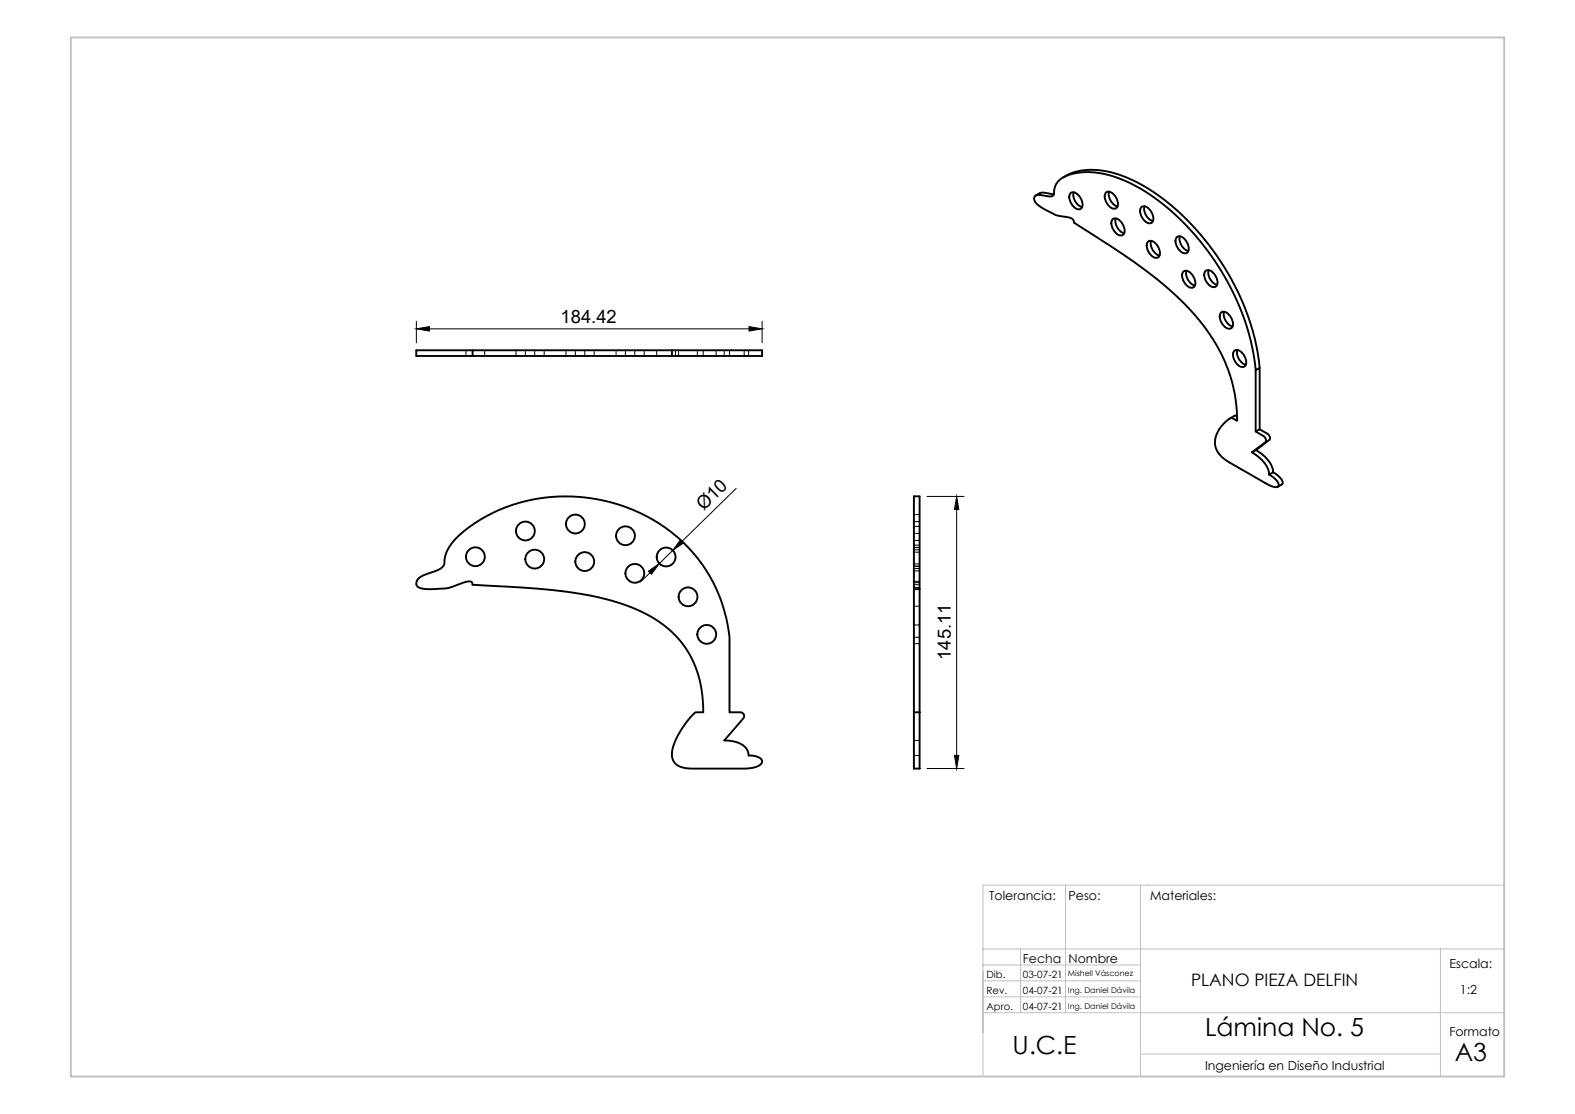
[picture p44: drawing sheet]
<svg xmlns="http://www.w3.org/2000/svg" width="420mm" height="297mm" viewBox="0 0 420 297" stroke-linecap="round" stroke-linejoin="round" font-family="sans-serif">
<defs><g id="words">
<g font-size="6.7">
<text x="270" y="281">U.C.E</text>
<text x="321.3" y="276.2">Lámina No. 5</text>
<text x="387.9" y="282.8">A3</text>
</g>
<g font-size="4.9">
<text x="149.5" y="86.1">184.42</text>
<text x="187.7" y="136.4" transform="rotate(-44 187.7 136.4)">Ø10</text>
<text x="253.5" y="175.9" transform="rotate(-90 253.5 175.9)">145.11</text>
</g>
<text font-size="4.6" x="317.6" y="262.9">PLANO PIEZA DELFIN</text>
<g font-size="3.3">
<text x="263.8" y="240">Tolerancia:</text>
<text x="284.9" y="240">Peso:</text>
<text x="306.7" y="240">Materiales:</text>
<text x="272.8" y="256.8">Fecha</text>
<text x="284.9" y="256.8">Nombre</text>
<text x="386.5" y="258.1">Escala:</text>
<text x="389.3" y="265.1">1:2</text>
<text x="386.5" y="276.2">Formato</text>
<text x="321.3" y="285.3">Ingeniería en Diseño Industrial</text>
</g>
<g font-size="2.7">
<text x="263.1" y="260.8">Dib.</text>
<text x="272.8" y="260.8">03-07-21</text>
<text x="263.1" y="265.1">Rev.</text>
<text x="263.1" y="269.2">Apro.</text>
<text x="272.8" y="265">04-07-21</text>
<text x="272.8" y="269.2">04-07-21</text>
</g>
<g font-size="2.1">
<text x="284.8" y="260.3">Mishell Vásconez</text>
<text x="284.8" y="264.6">Ing. Daniel Dávila</text>
<text x="284.8" y="268.9">Ing. Daniel Dávila</text>
</g>
</g></defs>
<!-- layer: Capa 1 -->
<path d="M262.1 236h139v51h-139zM284.1 236v34M304.1 236v51M262.1 253h139M262.1 257.3h42M272.1 253v17M384.1 253v34M262.1 270h139M262.1 261.5h42M262.1 265.8h42M304.1 281h80" fill="none" stroke="#c0c0c0" stroke-width=".27"/>
<path d="M18.9 10h382.2v277h-382.2z" fill="none" stroke="#c0c0c0" stroke-width=".5"/>
<g fill="none" stroke="#000" stroke-width=".51">
<path d="M281 51.8l-3.2-.5-1.6 .8M283.5 47.3l2.5-1.3 2.7-.6 3.8-.1 3.1 .5a44.4 44.4 0 0 1 20.8 12.7 66.3 66.3 0 0 1 19.5 39.6M285.4 51.6a1.57 1.57 0 0 1 2.4 .7l.4 .5a2.22 2.22 0 0 1 0 2.9 2.21 2.21 0 0 1-2.5-1.4 2.81 2.81 0 0 1-.3-2.7zM286.3 51.3a3.5 3.5 0 0 0 2.3 3.9M294.8 51.5a1.57 1.57 0 0 1 2.4 .6l.4 .5a2.22 2.22 0 0 1 0 2.9 2.21 2.21 0 0 1-2.5-1.4 2.81 2.81 0 0 1-.3-2.6zM295.7 51.1a3.5 3.5 0 0 0 2.3 3.9M296.6 58.6a1.57 1.57 0 0 1 2.4 .6l.4 .6a2.22 2.22 0 0 1 0 2.9 2.21 2.21 0 0 1-2.5-1.5 2.81 2.81 0 0 1-.3-2.6zM297.5 58.2a3.5 3.5 0 0 0 2.3 4M304.3 55.3a1.57 1.57 0 0 1 2.4 .7l.3 .5a2.22 2.22 0 0 1 0 2.9 2.21 2.21 0 0 1-2.5-1.4 2.81 2.81 0 0 1-.2-2.7zM305.2 55a3.5 3.5 0 0 0 2.3 3.9M306 64.6a1.57 1.57 0 0 1 2.4 .6l.4 .5a2.22 2.22 0 0 1 0 2.9 2.21 2.21 0 0 1-2.5-1.4 2.81 2.81 0 0 1-.3-2.6zM306.9 64.2a3.5 3.5 0 0 0 2.3 3.9"/>
<path d="M313.7 63.3a1.57 1.57 0 0 1 2.4 .7l.4 .5a2.22 2.22 0 0 1 0 2.9 2.21 2.21 0 0 1-2.5-1.4 2.81 2.81 0 0 1-.3-2.7zM314.6 63a3.5 3.5 0 0 0 2.3 3.9M315.5 72.5a1.57 1.57 0 0 1 2.4 .7l.3 .5a2.22 2.22 0 0 1 0 2.9 2.21 2.21 0 0 1-2.5-1.4 2.81 2.81 0 0 1-.2-2.7zM316.4 72.2a3.5 3.5 0 0 0 2.3 3.9M321.4 72.4a1.57 1.57 0 0 1 2.4 .6l.4 .6a2.22 2.22 0 0 1 0 2.9 2.21 2.21 0 0 1-2.6-1.5 2.81 2.81 0 0 1-.2-2.6zM322.3 72a3.5 3.5 0 0 0 2.3 3.9M126 94.9h53.2M126 93.4h-15v1.5h15v-1.5h53.2M179.2 93.4h24v1.5h-24M179.2 93.4v1.5M325.5 83.5a1.57 1.57 0 0 1 2.4 .6l.4 .5a2.22 2.22 0 0 1 0 2.9 2.21 2.21 0 0 1-2.5-1.4 2.81 2.81 0 0 1-.3-2.6zM326.4 83.1a3.5 3.5 0 0 0 2.3 3.9"/>
<path d="M329 93.7a1.57 1.57 0 0 1 2.5 .6l.3 .5a2.22 2.22 0 0 1 0 2.9 2.21 2.21 0 0 1-2.5-1.4 2.81 2.81 0 0 1-.3-2.6zM330 93.3a3.5 3.5 0 0 0 2.2 3.9M334.8 98.7v16.3l1.1-.6 2.2 1.3 .6 1.1-.2 .5-3.6 2.7M329.9 111l-.6-.2-1.3 .8M334.8 115l2.2 1.3 .5 .7 .1 .6-3.7 3M335.9 114.4v-16.3l-1.1 .6-1.2-7.5-1.5-5.4-2.9-7.1-3.9-7.1-3.4-4.9-3.7-4.6-3.6-3.7-5.2-4.5-4.9-3.4-4.7-2.4-4.2-1.5-4.1-.6a11.8 11.8 0 0 0-9.3 2.3l-.8 1.4-.3 2-.4 .5-1.1 .2-2.8-.4-.8 .3-.2 .8 .6 1.2 1.5 1.1 3.4 1.8 4.4 1 .6 .6 .1 .5 11.2 7.3 6.4 4.4 5.8 4.5 5.1 4.6 3.5 3.7 3.2 4 3.4 5.2 2.5 5.7 1.7 5.9 .6 4.5 .1 3.1-1.4-.8-.7 .3-1.8 1.5-1.4 2.2-.6 2.2v.9l.4 1.5 1.5 1.9 1.9 1.4 10.9 6.2 1.1 .3 1-.1 .2-.5-.4-.8-.8-1-1.4-.9M333.9 120.6l1-.6 2.1 1.5 1.8 2.2 .6 1.2 .1 1-1.1 .6-.3-1.4-.9-1.7-1.5-1.5zM339.5 125.9l1.8 1.4 .7 1v.7l-1.2 .8M121.6 143.6a43.9 43.9 0 0 1 42.4-9.4l4.7 1.7 6.3 3.2a40.7 40.7 0 0 1 19.5 30.8v20h3.1l.6 .4 .2 .6-.2 .7-5.1 5.8a6.7 6.7 0 0 1 6 2.2l.4 1 .1 .8 2 .2 1.4 .8 .2 .7-.4 .7-1.4 .7-2.2 .4-15.9-.1-1.6-.3-1.4-.7-.8-1.2-.3-1.2a16.7 16.7 0 0 1 4.4-9.6l1.9-1.9h2l-.2-4.1-.7-4.4-1.1-3.6-2-4-2-2.8a34 34 0 0 0-17.5-10.6l-4.8-1.2-5.1-1a293.6 293.6 0 0 0-28.1-2.3 1.08 1.08 0 0 0-.6-.9 1.08 1.08 0 0 0-1.2 .1l-5.3 1.8-4.9 .2-2.1-.4a1.58 1.58 0 0 1-.9-1.5 1.58 1.58 0 0 1 1.2-1.4l2.2-1a8.2 8.2 0 0 0 3.5-1.5l.1-.2a3.9 3.9 0 0 0 .7-2.6l1.1-2.7zM243.7 157.1v32.8M243.7 157.1v-24.8h1.5v24.8M243.7 157.1h1.5"/>
<path d="M245.2 157.1v32.8M243.7 189.9v15h1.5v-15M243.7 189.9h1.5"/>
<circle cx="153.4" cy="139.7" r="2.51"/>
<circle cx="126.8" cy="148.4" r="2.51"/>
<circle cx="140.1" cy="141.6" r="2.51"/>
<circle cx="142.6" cy="149.1" r="2.51"/>
<circle cx="155.9" cy="149.7" r="2.51"/>
<circle cx="166.8" cy="142.8" r="2.51"/>
<circle cx="169.3" cy="152.9" r="2.51"/>
<circle cx="177.6" cy="148.5" r="2.51"/>
<circle cx="183.5" cy="159.1" r="2.51"/>
<circle cx="188.5" cy="169.1" r="2.51"/>
</g>
<g fill="none" stroke="#000" stroke-width=".27">
<path d="M111 85.7v5.7M111 87.7l3.5-.6v1.2zM114.5 87.7h85.2M124.3 93.4v1.5M129.3 93.4v1.5M137.6 93.4v1.5M140.1 93.4v1.5M142.6 93.4v1.5M145.1 93.4v1.5M150.9 93.4v1.5M153.4 93.4v1.5M155.9 93.4v1.5"/>
<path d="M158.4 93.4v1.5M164.3 93.4v1.5M166.8 93.4v1.5M169.3 93.4v1.5M171.8 93.4v1.5M175.1 93.4v1.5M180.1 93.4v1.5M180.9 93.4v1.5M186 93.4v1.5M187.5 93.4v1.5M191 93.4v1.5M193.1 93.4v1.5"/>
<path d="M194.5 93.4v1.5M198.4 93.4v1.5M199.6 93.4v1.5M199.7 87.1l3.5 .6-3.5 .6zM203.2 85.7v5.7M196.3 130.2l-14.4 14.1M243.7 139.1h1.5M243.7 137.2h1.5M247.2 132.4h9.9M255.1 135.8v65.6M255.1 132.4l.6 3.4h-1.2zM172.9 152.3l2.9-2.1-2.1 2.9z"/>
<path d="M173.3 152.7l-2.5 2.4M179.4 146.7l-3.6 3.5M181.5 143.9l.8 .8-2.9 2zM243.7 155.9h1.5M243.7 156.6h1.5M243.7 146h1.5M243.7 151h1.5M243.7 147.2h1.5M243.7 152.2h1.5M243.7 145.9h1.5M243.7 150.9h1.5M243.7 144.1h1.5"/>
<path d="M243.7 146.6h1.5M243.7 151.6h1.5M243.7 142.2h1.5M243.7 150.3h1.5M243.7 155.3h1.5M243.7 140.3h1.5M243.7 145.3h1.5M243.7 155h1.5M243.7 169.9h1.5M243.7 161.6h1.5M243.7 166.6h1.5M243.7 171.6h1.5"/>
<path d="M243.7 189.9h.1M243.7 197.4h1.5M245.2 189.9h.1M243.7 204.9h.1M243.7 201.4h1.5M245.2 204.9h.1M247.2 204.9h9.9M254.5 201.4h1.2l-.6 3.5z"/>
</g>
<path d="M111 87.7l3.5-.6v1.2zM199.7 87.1l3.5 .6-3.5 .6zM255.1 132.4l.6 3.4h-1.2zM172.9 152.3l2.9-2.1-2.1 2.9zM181.5 143.9l.8 .8-2.9 2zM254.5 201.4h1.2l-.6 3.5z" fill="#000"/>
<use href="#words"/>
</svg>
